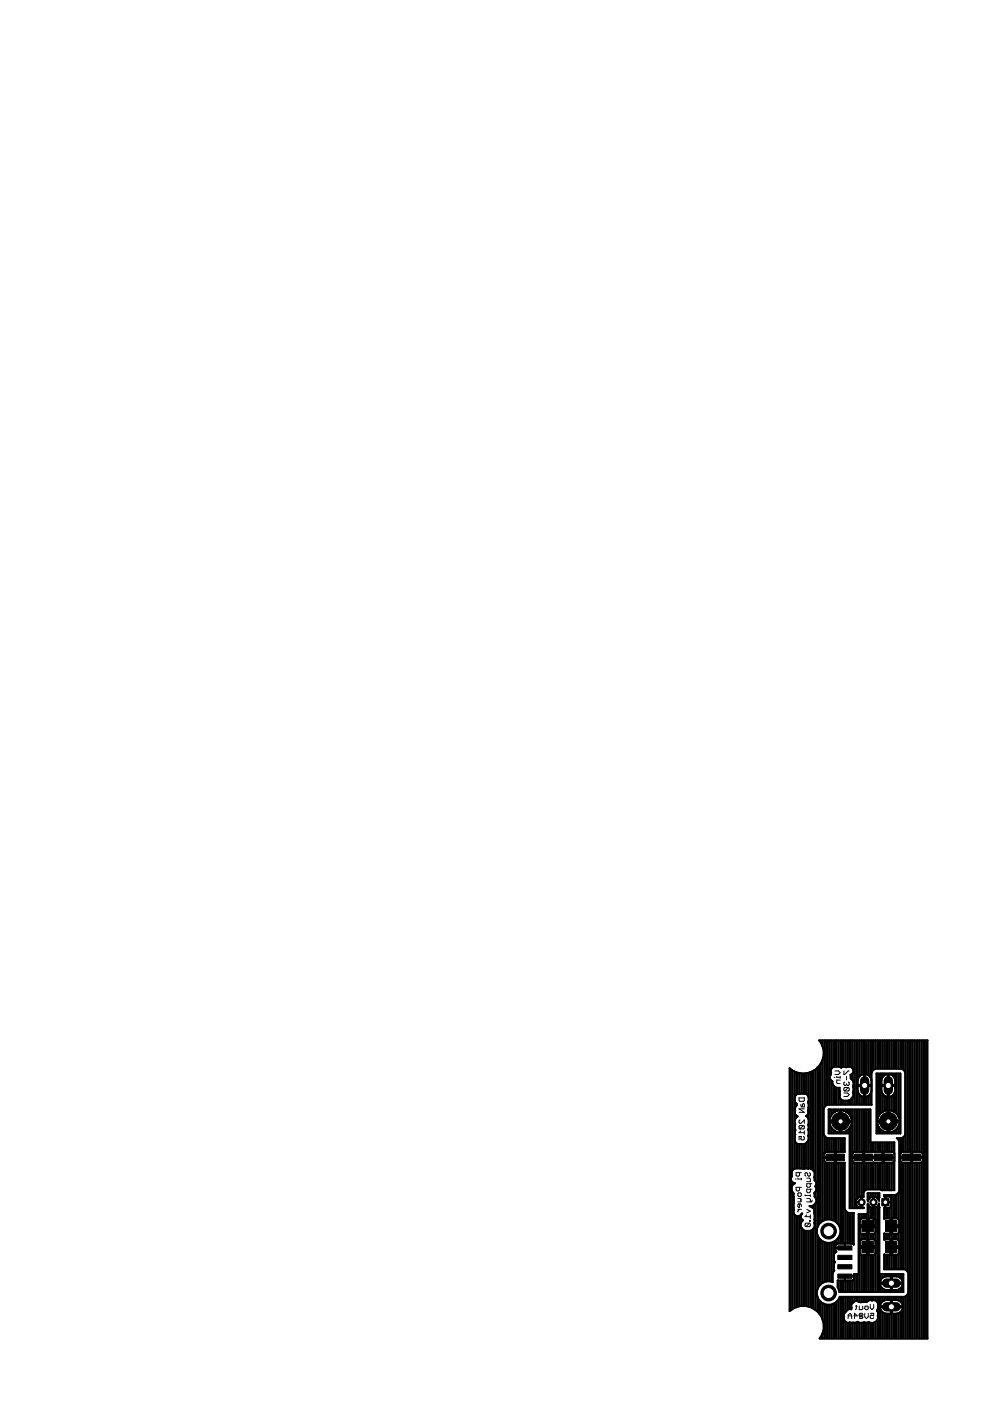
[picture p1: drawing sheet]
<svg xmlns="http://www.w3.org/2000/svg" width="210mm" height="297mm" viewBox="0 0 210 297" stroke-linecap="round" stroke-linejoin="round" font-family="sans-serif">
<g fill="none" stroke="#000" stroke-width=".21">
<path d="M169.4 232.8h1.1v.5l-.2 .2h-.7l-.2-.2zM169.6 237.4l-.2 .2v.4l.2 .2h.2l.7-.8v.8M169.8 234.1l.2 .6h.5v-.6l-.2-.2-.1 .2v.6M169.8 239.8l-.4 .4h1.1M170.3 238.6l.2 .2v.4l-.2 .2h-.7M170.3 238.6h-.7l-.2 .2v.4l.2 .2M170.3 238.6l-.7 .8M170.5 239.8v.7M170.5 235.1h-1.1l1.1 .7h-1.1M176.8 228.4h.2M177 227.1h.8l.3 .3-.3 .4h-.8M177.4 228.2v.2h.7"/>
<path d="M178.1 229h-.7v.6l.2 .1h.5M178.1 228.2v.4M178.9 227.1v.7l1.1-.7M178.9 231.7h.8l.3 .4-.3 .4h-.8M179.1 229.4l-.2 .2v.4l.2 .1 .4-.1M179.5 228.2v.8M179.5 229.8v.2M179.9 230.6h-.8l-.2 .1v.4l.2 .2M179.9 229.4l.1 .2v.4l-.1 .1-.4-.1M179.9 230.6l.1 .1v.4l-.1 .2h-.8M179.9 230.6l-.8 .7M168.6 250h.2"/>
<path d="M169.2 249.8v.2h.7M169.2 254.1h.5l.2 .2-.2 .1 .2 .2-.2 .2h-.5M169.2 256.4h.7M169.3 252.9h.4l.2 .2v.4l-.2 .2h-.4l-.1-.2v-.4zM169.5 248.6v.6l-.2 .2-.5-.2v-.6h1.1M169.5 251.7v.6l-.2 .2h-.3l-.2-.2v-.6h1.1M169.5 255.2v.8l-.3-.2 .1-.6h.4l.2 .2v.4M169.5 256.4l-.3 .6M169.9 249.8v.4M170.3 240.9l.2 .2v.4l-.2 .2h-.3l-.2-.2 .2-.6h-.6v.8M170.7 253.3v.2h1.1M171 254.1h.6l.2 .2v.5"/>
<path d="M171 249.8h.6l.2 .2v.5h-.8M171 256.4l.8 .4-.8 .4M171 257.6l-.3 .4h1.1M171.6 248.6l.2 .2v.4l-.4 .2-.2-.2v-.4l-.3-.2-.2 .2v.4l.2 .2M171.6 259.3h-.7l-.2 .2v.4l.2 .2M171.6 258.8h.2v.1h-.2zM171.6 259.3l.2 .2v.4l-.2 .2h-.7M171.6 259.3l-.7 .8M171.8 251v.5l-.2 .2h-.4l-.2-.2v-.5h1.2M171.8 252.1v.6l-.2 .2h-.4l-.2-.2v-.6h1.2M171.8 253.3v.4M171.8 257.6v.7"/>
<path d="M172.2 254.4l-.2 .4h-1M179.8 279h.8M179.8 279.6v-.8l.4-.4 .4 .4v.8M181 279h.8l-.6-.6v1.2M181.4 276.9h.4M181.6 276.7v.8l-.2 .2M182.2 276.9v.8h.5l.2-.2v-.6M182.4 279.2l-.2-.6 .2-.2h.3l.2 .2v.8l-.2 .2h-.3l-.2-.2M182.4 278.8h.3v.4h-.3zM183.3 277.1l.6-.2 .2 .2v.4l-.2 .2h-.4l-.2-.2zM183.3 278.4v.8l.4 .4 .4-.4v-.8M184.5 276.5v.8l.4 .4 .4-.4v-.8"/>
<path d="M184.5 278.4h.8v.6l-.4-.2-.4 .2v.4l.2 .2h.4l.2-.2"/>
</g>
<path d="M175.2 244.7h3.8v1.4h-3.8zM181.2 244.7h3.8v1.4h-3.8zM182.8 258.8h2.4v2.4h-2.4zM185.4 244.7h3.8v1.4h-3.8zM187.7 258.8h2.5v2.4h-2.5zM191.4 244.7h3.8v1.4h-3.8zM177.6 268.1h3v.9h-3zM177.6 270.1h3v.9h-3zM177.6 266.1h3v.9h-3zM177.6 264.1h3v.9h-3zM182.8 263.2h2.4v2.4h-2.4zM187.7 263.2h2.5v2.4h-2.5z" fill="#000" stroke="#000" stroke-width=".21"/>
<g fill="none" stroke="#000" stroke-width=".42">
<path d="M167.7 226.7v51.1M167.8 226.9l1.2 .5M167.8 226.9h.1M167.8 226.9l-.4-.4v51.5a4.3 4.3 0 0 1 4.8-.7M168 227v21.1M168.4 227.1v20.7M168.7 233.8l.1 .2M168.7 233.8h.1M168.8 227.3v4.8M168.8 234v.4M168.8 236.5v.5M168.8 234.4v.1a1.89 1.89 0 0 0 .1 2.1l.2 .1"/>
<path d="M168.8 234h.1M169 227.4l1.3 .2M169 227.4v.1M169.1 236.7a1.33 1.33 0 0 0-.5 1.7l-.1 3.5a.89 .89 0 0 0 1.1 .7M169.1 236.7h.1M169.2 227.5v4.4M169.5 227.5v4.4M169.9 227.6v4.3M170.3 227.6v4.3M170.7 227.6v4.3M170.9 236.6l.1 .1M171 236.6h-.1"/>
<path d="M171 232l-1.8-.1-.5 .4a1.76 1.76 0 0 0 0 1.5M171 232l.4 .6M171 236.6h.1M171 236.7l.4 .6M171 227.5v4.5M171 236.6v.1M171.4 227.5v20.3M171.4 234.9h.1M171.4 233.5v.4M171.4 234.8v.1M171.4 235.3v.4M171.4 236l-.4 .6"/>
<path d="M171.4 238.4v.2M171.4 239.3v.3M171.6 227.4v.1M171.6 227.4l-1.3 .2M171.8 227.3v20.4M172.2 227.2v20.7M172.5 227v21.3M172.8 226.9h.1M172.8 226.9l-1.2 .5M172.9 226.7v23.7M173.3 226.4v33.9M173.7 226v33.5"/>
<path d="M173.7 226h.1M173.7 226l-.9 .9M174 220.6v.4M174 225.4v33.8M174.3 224.9h.1M174.3 224.9l-.6 1.1M174.4 220.6v1.3M174.4 224.6v34.3M174.6 223.6l-.1-1.3-.4-1.2-.4-.5h23v63.2h-22.9l.6-1M174.6 223.6h.1M174.6 223.6l-.3 1.3M174.8 220.6v14.1"/>
<path d="M175.1 234.4l-.4 .6v5.5l.4 .7M175.2 220.6v13.7M175.5 220.6v13.6M175.7 235.2h8.9v7h5v10.1l-5.8-.1-.3 .1-.4 .5v1l-.4-.1v1.1h-1.3a1.23 1.23 0 0 1 1.2-1.1v2.4a1.18 1.18 0 0 1-1.2-1.2h1.3v1.2l.4-.1v.2h-3v-15.9h-4.4zM175.9 220.6v13.6M175.9 235.2v2.1M175.9 237.7v.1M175.9 238.2v2.1M176.3 226.5l-.2 1.4a.87 .87 0 0 0 .4 1.3l.2 .9M176.3 226.5l.5-.3h1.1l.5 .2a.83 .83 0 0 1 1-.1 .95 .95 0 0 1 1.3 .1 .95 .95 0 0 1-.1 1.4l-.3 .1 .1 .1M176.3 220.6v5.9M176.3 229.1v5.1"/>
<path d="M176.3 235.2v1.2M176.3 237.7v.1M176.3 239.1v1.2M176.3 236.4l-.4 1.3h4.7l-.2-.8M176.7 230.1l.7 .5M176.7 220.6v5.7M176.7 230.1v4.1M176.7 235.2v.8M176.7 237.7v.1M176.7 239.5v.8M177 220.6v5.6M177 230.4v3.8"/>
<path d="M177 235.2v.5M177 237.7v.1M177 239.8v.5M177.4 220.6v5.6M177.4 230.6v3.6M177.4 235.2v.3M177.4 237.7v.1M177.4 240v.3M177.4 230.6h.6l.1 1.5a.88 .88 0 0 0 .7 1.3h1.1l.5-.4M177.8 220.6v5.6M177.8 230.6v3.6M177.8 235.2v.2"/>
<path d="M177.8 237.7v.1M178.1 235.4a2.44 2.44 0 0 0-1.8 1M178.2 220.6v5.7M178.2 232.9v1.3M178.2 235.2v5.1M178.5 220.6v5.7M178.5 233.3v.9M178.5 235.2v.2M178.5 237.7v.1M178.9 235.5l-.6-.1v4.7l.6-.1M178.9 235.5a2.42 2.42 0 0 1 1.5 1.4M178.9 220.6v5.6"/>
<path d="M178.9 233.4v.8M178.9 235.2v.3M178.9 237.7v.1M179.3 220.6v5.6M179.3 233.4v.8M179.3 235.2v.4M179.3 237.7v.1M179.3 239.9v.4M179.6 220.6v5.6M179.6 233.4v.8M179.6 235.2v.7M179.6 237.7v.1"/>
<path d="M179.6 239.6v.7M180 220.6v5.6M180 233.3v.9M180 235.2v1M180 237.7v.1M180 239.3v1M180.4 227.9v.7a1.36 1.36 0 0 1 .4 1.8v1.2M180.4 220.6v5.6M180.4 233v1.2M180.4 235.2v1.6M180.4 237.7v.1M180.4 238.7v17.5"/>
<path d="M180.4 238.7l.2-.9h-4.7a2.34 2.34 0 0 0 2.2 2.3M180.4 238.7a2.42 2.42 0 0 1-1.5 1.3M180.4 233h.1M180.6 232.9h.1M180.8 220.6v5.9M180.8 227.6v1.4M180.8 232.6v1.6M180.8 235.2v21M180.8 231.6v.1a.94 .94 0 0 1-.4 1.3M180.8 231.6h.1M181.1 220.6v13.6M181.1 235.2v9"/>
<path d="M181.5 220.6v13.6M181.5 235.2v9M181.9 230h2.9v-1a1.45 1.45 0 0 0-1.3-1.3v4.9a1.45 1.45 0 0 0 1.3-1.4v-.9h-2.9M181.9 220.6v8.3M181.9 231.4v2.8M181.9 235.2v9M182.3 220.6v7.6M182.3 230v.3M182.3 232.1v2.1M182.3 235.2v9M182.4 228l.8-.3v4.9a1.45 1.45 0 0 1-1.3-1.4v-2.2l.1-.4zM182.6 220.6v7.3"/>
<path d="M182.6 230v.3M182.6 232.4v1.8M182.6 235.2v9M183 220.6v7.2M183 230v.3M183 232.6v1.6M183 235.2v10M183.4 220.6v9.4M183.4 230.3v3.9M183.4 235.2v9M183.8 220.6v7.2M183.8 230v.3"/>
<path d="M183.8 232.5v1.7M183.8 235.2v9M184.1 220.6v7.4M184.1 230v.3M184.1 232.3v1.9M184.1 235.2v9M184.5 220.6v7.7M184.5 230v.3M184.5 232v2.2M184.5 235.2v9M184.9 220.6v6.6M185.3 226.8l-.5 .6v6.8h-9.3l-.4 .2"/>
<path d="M185.3 220.6v6.2M185.6 226.6h5.5l.7 .4 .1 .4v13.1l-.1 .4-.7 .4h-1l.4 .3M185.6 226.6l-.3 .2M185.6 220.6v6M185.8 227.6h5.1v12.7h-5.1zM186 220.6v6M186 227.6v12.7M186 237.8h4.7a2.44 2.44 0 0 1-1 1.9M186 237.9a2.28 2.28 0 0 0 1.5 2M186.4 220.6v6M186.4 227.6v8.9M186.4 237.7v.1"/>
<path d="M186.4 239v1.3M186.8 220.6v6M186.8 227.6v8.4M186.8 237.7v.1M186.8 239.5v.8M187.1 220.6v6M187.1 227.6v.8M187.1 230v.3M187.1 231.9v3.9M187.1 237.7v.1M187.1 239.8v.5M187.5 239.9l.8 .2"/>
<path d="M187.5 220.6v6M187.5 227.6v.4M187.5 230v.3M187.5 232.3v3.3M187.5 237.7v.1M187.5 240v.3M187.9 220.6v6M187.9 227.6v.2M187.9 230v.3M187.9 232.5v3M187.9 237.7v.1M188.3 220.6v6"/>
<path d="M188.3 227.6v2.4M188.3 230.3v10M188.3 235.4a2.39 2.39 0 0 0-2.3 2.2M188.6 220.6v6M188.6 227.6v.1M188.6 230v.3M188.6 232.6v2.8M188.6 237.7v.1M189 220.6v6M189 227.6v.3M189 230v.3M189 232.4v3.1"/>
<path d="M189 237.7v.1M189 235.5l-.6-.1v4.7l.6-.1M189 235.5l.7 .3M189.4 220.6v6M189.4 227.6v.6M189.4 230v.3M189.4 232.2v3.4M189.4 237.7v.1M189.4 239.9v.4M189.7 239.7l-.7 .3M189.7 235.8l.4 .4M189.8 220.6v6"/>
<path d="M189.8 227.6v1.2M189.8 228.8v2.7M189.8 231.5v4.3M189.8 237.7v.1M189.8 239.7v.6M189.8 228.8a1.43 1.43 0 0 0-1.3-1.1v4.9a1.43 1.43 0 0 0 1.3-1.1M189.8 230h-2.9a1.97 1.97 0 0 1 .2-1.6l.5-.5 .6-.2v4.9l-.6-.2-.5-.5M189.8 230.3h-2.9a2.08 2.08 0 0 0 .2 1.6M190.1 220.6v6M190.1 227.6v8.6M190.1 237.7v.1M190.1 239.4v.9"/>
<path d="M190.1 236.2l.5 .9 .1 .6h-4.7M190.5 220.6v6M190.5 227.6v9.1M190.5 237.7v.1M190.5 238.8v1.5M190.9 220.6v6M190.9 227.6v12.7M191.2 220.6v6.1M191.6 220.6v6.3M192 220.6v23.6M192.4 220.6v23.6M192.7 220.6v23.6"/>
<path d="M193.1 220.6v63.2M193.5 220.6v23.6M193.9 220.6v23.6M194.2 220.6v23.6M194.6 220.6v23.6M195 220.6v23.6M195.4 220.6v23.7M195.7 220.6v63.2M196.1 220.6v63.2M196.5 220.6v63.2M168 252.8l.3 .2v.8v3.4a.97 .97 0 0 0 .8 .7 .97 .97 0 0 0 1-.6l-.2 .2M168 252.8h.1"/>
<path d="M168 252.8v24.7M168 251.2a1.66 1.66 0 0 0 0 1.6M168 248.1l-.1 1.3a.88 .88 0 0 0 .5 1.5M168 250.7v.5M168.2 253h.1M168.3 256.6h.1M168.4 250.9h.1M168.4 257.5v19.8M168.4 250.9h.2l-.6 .3M168.8 242.3v5.4M168.8 257.8v19.4M169.2 242.5v5.2"/>
<path d="M169.2 257.9v19.2M169.5 242.6v5.1M169.5 257.8v19.1M169.9 242.6v5.1M169.9 257.5h.1M169.9 258.4v.7M169.9 259a1.44 1.44 0 0 0 0 1.4M169.9 257.5a.94 .94 0 0 0 .3 1.2M170.2 258.7h.1M170.2 258.7l-.3 .3M170.3 242.6v5.2M170.7 242.5v5.3"/>
<path d="M170.7 247.7l-.3 .2-1.8-.2-.6 .4M170.7 247.7h1.1M170.9 242.4v.1M170.9 242.4l-1.3 .2M171 242.3v5.4M171.1 242.2h.1M171.1 242.2l-.2 .2M171.3 242h.1M171.3 242l-.2 .2M171.4 240.7v.3M171.4 241.7l-.1 .3M171.8 247.7a1.29 1.29 0 0 1 .8 1.9l.1 .6a.88 .88 0 0 1 .1 1.3 1.01 1.01 0 0 1-.2 1.5 1.47 1.47 0 0 0 .5 1.3l-.2 .8"/>
<path d="M171.8 255.7v.1M172.1 256l.5 .3M172.2 255.7h-.6l.5 .3M172.2 255.7v.3M172.5 255.6h.1M172.5 255.6l-.3 .1M172.5 255.5v.8M172.6 256.3l.1 .4v1.9M172.7 258.6h.1M172.7 258.6v1.5l-.1 .3M172.7 255.3h.1M172.7 255.3l-.2 .3"/>
<path d="M172.9 251.5v.1M172.9 252.6v1.3M172.9 255.2v22.6M172.9 255.1v.1M172.9 255.1h.1M172.9 255.1l-.2 .2M174.8 240.8v3.8M174.8 245.2v.3M174.8 246.2v12.5M175.1 241.2l.4 .1h3.6v2.9h-1.8v1h-2.5v-.7l.2-.3h2v2.3h-2l-.2-.4v-.6h2.5v1h1.8v9.9l.5 .6 .3 .2h1.1v6.7l-.3-.2-3.3 .1-.2 .3v1l.1 .3-.5 .6v1.2l.2 .4M175.2 241.2v3M175.2 245.2v.3"/>
<path d="M175.2 246.5v12.1M175.5 241.3v2.9M175.5 245.2v.3M175.5 246.5v12.1M175.9 241.3v2.9M175.9 245.2v.3M175.9 246.5v12.1M176.3 241.3v2.9M176.3 245.2v.3M176.3 246.5v12.1M176.7 241.3v2.9M176.7 245.2v.3"/>
<path d="M176.7 246.5v12.2M177 241.3v3.9M177 245.5v13.4M177.4 241.3v2.9M177.4 246.5v12.7M177.8 259.6a2.52 2.52 0 0 0-3.8-.5 2.52 2.52 0 0 0 0 3.8 2.52 2.52 0 0 0 3.8-.5M177.8 259.6l.4 .9M177.8 240.1v.2M177.8 241.3v2.9M177.8 246.5v13.1M178.2 241.3v2.9M178.2 246.5v17.2"/>
<path d="M178.5 240.1v.2M178.5 241.3v2.9M178.5 246.5v17.2M178.9 240v.3M178.9 241.3v2.9M178.9 246.5v17.2M179.3 256.8v6.9M179.6 257.1v6.6M180 257.2v6.5M180.4 257.2v6.5M180.8 245.2h8.8M180.8 244.6l.2-.4h2v2.3h-2l-.2-.4"/>
<path d="M180.8 245.5h8.8M180.8 257.2v6.5M181.1 245.2v.3M181.1 246.5v9.7M181.5 245.2v.3M181.5 246.5v8M181.5 254.8v.1M181.5 255.3v.9M181.9 245.2v.3M181.9 246.5v7.5M181.9 254.8v.1M181.9 255.8v.4"/>
<path d="M182.3 245.2v.3M182.3 246.5v7.2M182.3 254.8v.1M182.3 256v.2M182.3 257.4v16.5M182.3 259.8h3.3M182.6 245.2v.3M182.6 246.5v8.3M182.6 254.9v1.3M182.6 257.4v.9M182.6 259.8v.4M183 245.5v8.2"/>
<path d="M183 256.1v.1M183 257.4v.9M183 259.8v.4M183.4 245.2v.3M183.4 246.5v5.9M183.4 257.4v.9M183.4 259.8v.4M183.8 258.3h-1.2l-.3 .4M183.8 245.2v.3M183.8 246.5v5.7M183.8 257.4v16.5M184 255.2a1.16 1.16 0 0 0 1.1 .9l.2-1.2v3.4"/>
<path d="M184 255.2l-.1 2.2h-1.9v12.7h-.9v1.1l-.3 .3h-3.2a4.4 4.4 0 0 0 .3 2.4h13.6v-3.8h-5v-14.1M184 254.6h.1M184 255.2h.1M184.1 245.2v.3M184.1 246.5v5.7M184.1 253v1.3M184.1 255.5v4.3M184.5 245.2v.3M184.5 246.5v5.7M184.5 253v.9M184.5 255.9v2.4M184.5 259.8v.4"/>
<path d="M184.9 242.2v2M184.9 245.2v.3M184.9 246.5v5.7M184.9 253v.7M184.9 256.1v2.2M184.9 259.8v.4M185.2 244.2h-1.9v2.3h1.9M185.2 246.5h.1M185.2 254.9v4.4l-1.3 1.3v1.9l.1-2.5v4.4M185.2 244.2v.1M185.2 246.5h1.9M185.2 258.3h-1v3.3h1"/>
<path d="M185.2 258.3l.4 .4M185.3 253v1.8l-.2-1.1a1.2 1.2 0 0 0-1.1 .9M185.3 253.7l.7 .3M185.3 242.2v2M185.3 245.2v.3M185.3 246.5v5.7M185.3 259.8v.4M185.6 242.2v2M185.6 245.2v.3M185.6 246.5v5.7M185.6 253v.8M185.6 256v17.9"/>
<path d="M186 255.8l-.7 .3M186 255.8l.4-.6v18.7M186 242.2v2M186 245.2v.3M186 246.5v5.7M186 253v1M186 255.8v18.1M186.4 253v1.6l-.4-.6M186.4 242.2v2M186.4 245.2v.3M186.4 246.5v5.7M186.4 255.8l.1 .2"/>
<path d="M186.5 253.8v-.8h-2.6l.1 1.6M186.5 253.8l-.1 .2M186.5 253.8h.1M186.5 256h.1M186.8 242.2v2M186.8 245.2v.3M186.8 246.5v5.7M187.1 244.2h-1.9M187.1 242.2v10.1M187.5 258.4h.1M187.5 258.4l1.3-.1v1.5h1.8v-1.1l-.2-.3-1.2-.1v3.3h1l.4-.3v-1.1h-1.8v1.4l-1.3-.1M187.5 242.2v2"/>
<path d="M187.5 245.2v.3M187.5 246.5v5.8M187.9 240.1v.2M187.9 242.2v2M187.9 245.2v.3M187.9 246.5v5.8M187.9 253.4v.3M187.9 254.8v.1M187.9 256.1v2.2M188.3 242.2v2M188.3 245.2v.3M188.3 246.5v5.8"/>
<path d="M188.3 253.4v.3M188.3 254.8v.1M188.3 256.1v2.2M188.6 240.1v.2M188.6 242.2v2M188.6 245.2v.3M188.6 246.5v5.8M188.6 253.4v.3M188.6 254.8v.1M188.6 256.1v2.2M189 240v.3M189 242.2v2"/>
<path d="M189 245.2v.3M189 246.5v5.8M189 253.4v6.4M189.4 242.2v2.1M189.4 245.2v.3M189.4 246.5v5.8M189.4 253.4v4.9M189.4 259.8v.4M189.6 244.6l-.2-.4h-2v2.3h2l.2-.4M189.8 253.4v4.9M189.8 259.8v.4M190.1 253.3v5"/>
<path d="M190.1 259.8v.4M190.5 241.6l.1 .4v10.6l-.1 .3M190.5 252.9l-.7 .5h-2.3v.3h.2v1.1h1.2v-.7l-.1-.3-1-.1v2.4h.9l.2-.4v-.8h-1.2v1.2h-.2v2.3M190.5 241.3v.3M190.5 252.9v5.6M190.5 259.8v.4M190.9 241.3v27.8M191.2 241.3v2.9M191.2 245.2v.3M191.2 246.5v22.6M191.6 241v3.2M191.6 245.2v.3"/>
<path d="M191.6 246.5v22.6M192 245.2v.3M192 246.5v22.7M192.4 245.2v.3M192.4 246.5v23M192.7 245.2v.3M192.7 246.5v37.3M193.1 244.2h-1.9l-.3 .4v.6h4.7v-.6l-.3-.4h-1.9v2.3h1.8l.3-.1 .1-.9h-4.7v.6l.3 .4h1.9M193.5 245.2v.3M193.5 246.5v37.3M193.9 245.2v.3M193.9 246.5v37.3"/>
<path d="M194.2 245.2v.3M194.2 246.5v37.3M194.6 245.2v.3M194.6 246.5v37.3M195 245.2v.3M195 246.5v37.3M195.4 245.2v.3M195.4 246.5v37.3M169.9 260.4h.1M169.9 260.4l.8 .6M169.9 260.4v16.5M170.1 260.6h.1"/>
<path d="M170.3 260.8v16.1M170.7 261v15.9M170.7 261h1.1M171 261v15.9M171.4 261v16.1M171.8 261v16.2M172.1 260.8v.1M172.1 260.8l-.3 .2M172.2 260.8v16.5M172.2 277.3h.1M172.2 277.3l1.1 .7M172.4 260.6h.1"/>
<path d="M172.4 260.6l-.3 .2M172.6 260.4l-.1 17.1M172.6 260.4h.1M172.6 260.4l-.2 .2M173.3 261.7v11.8M173.3 274.8v3.2M173.3 278h.1M173.3 278l.8 1M173.7 262.5v10.2M173.7 275.6v2.9M174 262.9v9.4M174 276v3"/>
<path d="M174.1 279h.1M174.1 279l.5 1.2M174.4 263.2v8.8M174.4 276.3v3.5M174.8 263.3v8.5M174.8 276.5v7.3M175.2 263.5v8.2M175.2 276.6v7.2M175.5 263.5v8.2M175.5 276.6v7.2M175.9 263.5v8.2M175.9 276.6v7.2"/>
<path d="M176.3 263.5v8.2M176.3 276.6v7.2M176.7 263.3v6.4M176.7 276.4v7.4M177 267.6l-.2 .4 .1 1.4-.3 .5v1.9a2.51 2.51 0 0 0-3.2 1.3 2.51 2.51 0 0 0 1.1 3.3 2.51 2.51 0 0 0 3.3-.9M177 263.1v2.5M177 276.3v7.5M177 267.6h.1M177.4 262.8v.9M177.4 264.6h.1M177.4 275.9v7.9M177.8 262.4v1.3"/>
<path d="M177.8 264.6h.1M177.8 271.5v1.8M177.8 275.5v8.3M178.2 264.6h.1M178.2 271.5v2.4M178.2 275v8.8M178.2 261.5l-.4 .9M178.5 264.6h.1M178.5 271.5v2.4M178.5 275v8.8M178.9 264.6h.1M178.9 271.5v2.4"/>
<path d="M178.9 275v8.8M179.1 263.7v.9h-1.9M179.2 263.7v.9h-2M179.3 270.6h.1M179.3 271.5v2.4M179.3 275v3.1M179.3 278.1l-.4 .5v1.1l.4 .6 .4 .2M179.3 278.1h.1M179.5 277.9h.1M179.6 270.6h.1M179.6 271.5v2.4M179.6 275v2.7"/>
<path d="M180 277.6l-.7 .5M180 277.6h.4M180 270.6h.1M180 271.5v2.4M180 275v2.6M180.4 270.6h.1M180.4 271.5v2.4M180.4 275v2.6M180.8 270.6h.1M180.8 271.5v2.4M180.8 275v1.3M181.1 270.6h-2v.9"/>
<path d="M181.1 270.6h-1.9v.9M181.1 270.1v3.8M181.1 275v.9M181.5 270.1v3.8M181.5 275v.8M181.9 270.1v3.8M181.9 275v.9M182.3 275v1M182.3 260.2h3.3M182.3 261.2l.3 .4h1.2M182.3 264.2h3.3M182.3 264.6h3.3"/>
<path d="M182.3 265.7l.3 .3 1.2 .1M182.6 261.6v1.2M182.6 264.2v.4M182.6 266v7.9M182.6 275v1.1M183 261.6v1.2M183 264.2v.4M183 266.1v7.8M183 275v1M183.4 261.6v1.2M183.4 264.2v.4M183.4 266.1v7.8"/>
<path d="M183.4 275v1M183.8 276h-.5a1.92 1.92 0 0 1-1.6-.2 1.11 1.11 0 0 0-1.2 1.3l.1 .2-.1 .3h-.1M183.8 262.8h-1.2l-.3 .3M183.8 275v1M184.1 260.2v4M184.1 264.6v9.3M184.1 275v.7M184.5 261.6v1.2M184.5 264.2v.4M184.5 266.1v7.8M184.5 275v.7M184.9 275.7a.84 .84 0 0 0-1.1 .3"/>
<path d="M184.9 275.7a.89 .89 0 0 1 1.1 .3M184.9 261.6v1.2M184.9 264.2v.4M184.9 266.1v7.8M184.9 275v.7M185.2 262.8h-1v3.3h1M185.2 262.8l.4 .3M185.3 261.6v1.2M185.3 264.2v.4M185.3 266.1v7.8M185.3 275v.7M185.6 261.2l-.4 .4"/>
<path d="M185.6 275v.7M185.6 265.7l-.4 .4M186 276l.1 .4-.1 1.4M186 277.9l.1 .4-.1 1.6M186 277.8v.1M186 279.9l-.7 .6M186 275v1.1M186 277.8v.2M186 279.9v3.9M186.1 279.2h.1M186.4 275v8.8M186.8 270.1v1.2"/>
<path d="M186.8 271.9v.3M186.8 272.8v1.1M186.8 275v1.4M186.8 276.9v.3M186.8 277.8v6M186.9 276.1l.8-.4 1.2-.1v2.9h-1a1.5 1.5 0 0 1-1.3-1.3h4.8a1.45 1.45 0 0 1-1.3 1.3h-1v-2.9h1a1.45 1.45 0 0 1 1.3 1.3h-4.8zM186.9 271.1l.8-.5h1.2v2.9a1.97 1.97 0 0 1-1.6-.2l-.5-.5-.2-.6h4.8a1.45 1.45 0 0 1-1.3 1.3h-1v-2.9a1.72 1.72 0 0 1 2.3 1.1v.2h-4.8zM187.1 270.1v.8M187.1 271.9v.3M187.1 273.2v.7M187.1 275v.9M187.1 276.9v.3"/>
<path d="M187.1 278.2v5.6M187.5 261.5v1.3M187.5 266v3.1h4.2l.7 .5 .2 .3v4.2l-.2 .4-.7 .5h-13.7l-.2 .5M187.5 262.8h1.3v1.4h1.8l-.1-1.3M187.5 261.5v.1M187.5 262.8v.1M187.5 266h.1M187.5 270.1v.6M187.5 271.9v.3M187.5 273.4v.5M187.5 275v.7M187.5 276.9v.3"/>
<path d="M187.5 278.4v5.4M187.9 261.6v1.2M187.9 266.1v3M187.9 270.1v.5M187.9 271.9v.3M187.9 273.5v.4M187.9 275v.6M187.9 276.9v.3M187.9 278.5v5.3M188.3 261.6v1.2M188.3 266.1v3M188.3 270.1v.5"/>
<path d="M188.3 271.9v.3M188.3 273.5v.4M188.3 275v.6M188.3 276.9v.3M188.3 278.5v5.3M188.6 261.6v1.2M188.6 266.1v3M188.6 270.1v.5M188.6 271.9v.3M188.6 273.5v.4M188.6 275v.6M188.6 276.9v.3"/>
<path d="M188.6 278.5v5.3M189 260.2v4M189 264.6v4.5M189 270.1v1.8M189 272.2v1.7M189 275v1.9M189 277.2v6.6M189.4 261.6v1.2M189.4 264.2v.4M189.4 266.1v3M189.4 270.1v.5M189.4 271.9v.3"/>
<path d="M189.4 273.5v.4M189.4 275v.6M189.4 276.9v.3M189.4 278.5v5.3M189.8 261.6v1.2M189.8 264.2v.4M189.8 266.1v3M189.8 270.1v.5M189.8 271.9v.3M189.8 273.5v.4M189.8 275v.6M189.8 276.9v.3"/>
<path d="M189.8 278.5v5.3M190.1 261.6v1.2M190.1 264.2v.4M190.1 266.1v3M190.1 270.1v.5M190.1 271.9v.3M190.1 273.5v.4M190.1 275v.6M190.1 276.9v.3M190.1 278.5v5.3M190.5 261.5v1.4M190.5 264.2v.4"/>
<path d="M190.5 265.9v3.2M190.5 270.1v.6M190.5 271.9v.3M190.5 273.4v.5M190.5 275v.7M190.5 276.9v.3M190.5 278.4v5.4M190.5 262.9l-.3-.1h-1v3.3l1.2-.1 .2-.3v-1.1h-1.8v1.5l-1.3-.1M190.9 270.1v.8M190.9 271.9v.3M190.9 273.2v.7M190.9 275v.9"/>
<path d="M190.9 276.9v.3M190.9 278.2v5.6M191.2 270.1v1.2M191.2 271.9v.3M191.2 272.8v1.1M191.2 275v1.4M191.2 276.9v.3M191.2 277.8v6M191.6 275v8.8M192 274.8v9M192.4 274.5v9.3M174 283.4v.4"/>
<path d="M174.4 282.8h.1M174.4 282.7v1.1M174.6 280.2h.1M174.6 280.2l.1 1.3M174.7 281.5h.1M174.7 281.5l-.3 1.3M179.3 280.3v3.5M179.6 280.5v3.3M179.7 280.5h.3M180 280.5h.4M180 280.5v3.3M180.4 280.5v3.3"/>
<path d="M180.4 280.5h.4M180.8 280.4v3.4M181.1 280.5v3.3M181.5 280.4v3.4M181.9 280.3v3.5M181.9 280.3l-1.1 .2M181.9 280.3a1.28 1.28 0 0 0 1.3 0l1.3 .2M181.9 280.3h.1M182.3 280.5v3.3M182.6 280.5v3.3M183 280.4v3.4M183.4 280.4v3.4"/>
<path d="M183.8 280.5v3.3M184.1 280.4v3.4M184.5 280.5h.8M184.5 280.5v3.3M184.9 280.5v3.3M185.3 280.4v3.4M185.6 280.2v3.6"/>
</g>
<circle cx="188.4" cy="237.8" r="1.91" fill="#000" stroke="#000" stroke-width=".21"/>
<circle cx="188.4" cy="237.8" r=".55" fill="#fff" stroke="#000" stroke-width=".21"/>
<circle cx="178.2" cy="237.8" r="1.91" fill="#000" stroke="#000" stroke-width=".21"/>
<circle cx="178.2" cy="237.8" r=".55" fill="#fff" stroke="#000" stroke-width=".21"/>
<circle cx="175.7" cy="261" r="1.66" fill="#000" stroke="#000" stroke-width=".21"/>
<circle cx="175.7" cy="261" r="1.16" fill="#fff" stroke="#000" stroke-width=".21"/>
<circle cx="175.7" cy="274.2" r="1.66" fill="#000" stroke="#000" stroke-width=".21"/>
<circle cx="175.7" cy="274.2" r="1.16" fill="#fff" stroke="#000" stroke-width=".21"/>
<path d="M187 254.1h1.5v1.6h-1.5z" fill="#000" stroke="#000" stroke-width=".21"/>
<circle cx="187.7" cy="254.9" r=".51" fill="#fff" stroke="#000" stroke-width=".21"/>
<circle cx="185.2" cy="254.9" r=".76" fill="#000" stroke="#000" stroke-width=".21"/>
<circle cx="185.2" cy="254.9" r=".51" fill="#fff" stroke="#000" stroke-width=".21"/>
<circle cx="182.7" cy="254.9" r=".76" fill="#000" stroke="#000" stroke-width=".21"/>
<circle cx="182.7" cy="254.9" r=".51" fill="#fff" stroke="#000" stroke-width=".21"/>
<path d="M188 272.1h2" fill="none" stroke="#000" stroke-width="2"/>
<circle cx="189" cy="272.1" r=".66" fill="#fff" stroke="#000" stroke-width=".21"/>
<path d="M188 277.1h2" fill="none" stroke="#000" stroke-width="2"/>
<circle cx="189" cy="277.1" r=".66" fill="#fff" stroke="#000" stroke-width=".21"/>
<path d="M188.3 229.2v1.9" fill="none" stroke="#000" stroke-width="2"/>
<circle cx="188.3" cy="230.1" r=".66" fill="#fff" stroke="#000" stroke-width=".21"/>
<path d="M183.3 229.2v1.9" fill="none" stroke="#000" stroke-width="2"/>
<circle cx="183.3" cy="230.1" r=".66" fill="#fff" stroke="#000" stroke-width=".21"/>
</svg>
